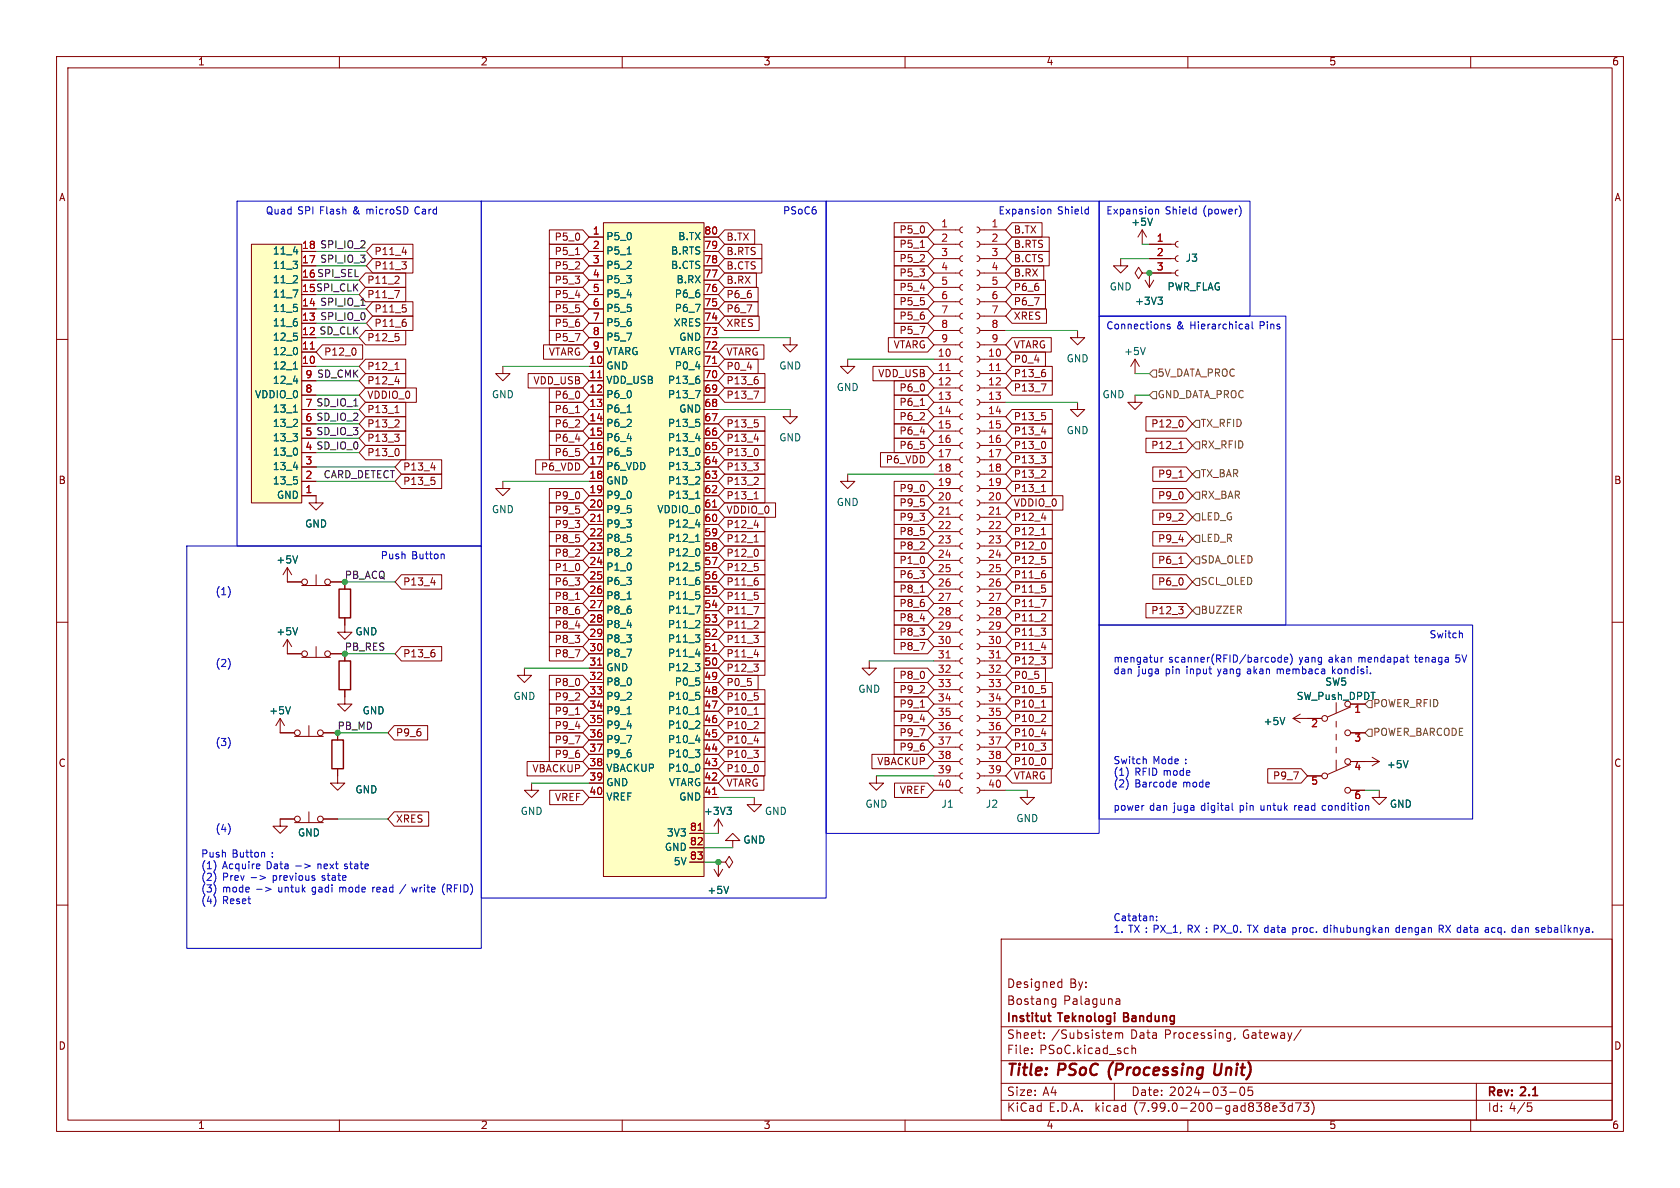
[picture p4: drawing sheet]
<svg xmlns="http://www.w3.org/2000/svg" width="297mm" height="210mm" viewBox="0 0 297 210" stroke-linecap="round" stroke-linejoin="round" font-family="sans-serif">
<defs><g id="words">
<g font-size="2.8" fill="#840000">
<text x="178" y="190.8">Title:</text>
<text x="187.1" y="190.8">PSoC (Processing</text>
<text x="215.9" y="190.8">Unit)</text>
</g>
<g font-size="2.1" fill="#840000">
<text x="178" y="177.9">Bostang</text>
<text x="178" y="174.9">Designed</text>
<text x="188" y="177.9">Palaguna</text>
<text x="189.1" y="174.9">By:</text>
<text x="178" y="183.9">Sheet:</text>
<text x="178" y="181.1">Institut</text>
<text x="185.9" y="183.9">/Subsistem</text>
<text x="187.3" y="181.1">Teknologi</text>
<text x="199.2" y="181.1">Bandung</text>
<text x="199.9" y="183.9">Data</text>
<text x="205.9" y="183.9">Processing,</text>
<text x="219.9" y="183.9">Gateway/</text>
<text x="178" y="186.6">File:</text>
<text x="183.8" y="186.6">PSoC.kicad_sch</text>
<text x="178" y="196.8">KiCad</text>
<text x="178" y="194">Size:</text>
<text x="184.3" y="194">A4</text>
<text x="185.4" y="196.8">E.D.A.</text>
<text x="193.7" y="196.8">kicad</text>
<text x="200" y="194">Date:</text>
<text x="200.6" y="196.8">(7.99.0-200-gad838e3d73)</text>
<text x="206.7" y="194">2024-03-05</text>
<text x="263" y="194.2">Rev:</text>
<text x="263" y="196.8">Id: 4/5</text>
<text x="269" y="194.2">2.1</text>
</g>
<g font-size="1.8" fill="#840000">
<text x="35" y="11.8">1</text>
<text x="85" y="11.8">2</text>
<text x="135" y="11.8">3</text>
<text x="185" y="11.8">4</text>
<text x="235" y="11.8">5</text>
<text x="285" y="11.8">6</text>
<text x="10.4" y="35.8">A</text>
<text x="285.4" y="35.8">A</text>
<text x="158.9" y="41.6">P5_0</text>
<text x="179.2" y="41.6">B.TX</text>
<text x="53.3" y="46.7">17 SPI_IO_3</text>
<text x="53.3" y="44.2">18 SPI_IO_2</text>
<text x="66.2" y="45.4">P11_4</text>
<text x="66.2" y="47.9">P11_3</text>
<text x="97.9" y="45.4">P5_1</text>
<text x="97.9" y="47.9">P5_2</text>
<text x="97.9" y="42.8">P5_0</text>
<text x="128.4" y="42.8">B.TX</text>
<text x="128.4" y="45.4">B.RTS</text>
<text x="128.4" y="47.9">B.CTS</text>
<text x="158.9" y="44.1">P5_1</text>
<text x="158.9" y="46.6">P5_2</text>
<text x="179.2" y="44.1">B.RTS</text>
<text x="179.2" y="46.6">B.CTS</text>
<text x="53.3" y="51.8">15 SPI_CLK</text>
<text x="53.3" y="49.3">16 SPI_SEL</text>
<text x="64.9" y="53">P11_7</text>
<text x="64.9" y="50.4">P11_2</text>
<text x="97.9" y="50.4">P5_3</text>
<text x="97.9" y="53">P5_4</text>
<text x="128.4" y="53">P6_6</text>
<text x="128.4" y="50.4">B.RX</text>
<text x="158.9" y="49.2">P5_3</text>
<text x="158.9" y="51.7">P5_4</text>
<text x="179.2" y="49.2">B.RX</text>
<text x="179.2" y="51.7">P6_6</text>
<text x="53.3" y="59.4">12 SD_CLK</text>
<text x="53.3" y="56.9">13 SPI_IO_0</text>
<text x="53.3" y="54.4">14 SPI_IO_1</text>
<text x="66.2" y="55.5">P11_5</text>
<text x="66.2" y="58.1">P11_6</text>
<text x="97.9" y="58.1">P5_6</text>
<text x="97.9" y="55.5">P5_5</text>
<text x="128.4" y="58.1">XRES</text>
<text x="128.4" y="55.5">P6_7</text>
<text x="158.9" y="59.3">P5_7</text>
<text x="158.9" y="54.3">P5_5</text>
<text x="158.9" y="56.8">P5_6</text>
<text x="179.2" y="54.3">P6_7</text>
<text x="179.2" y="56.8">XRES</text>
<text x="57.3" y="63.1">P12_0</text>
<text x="64.9" y="60.6">P12_5</text>
<text x="64.9" y="65.7">P12_1</text>
<text x="96.9" y="63.1">VTARG</text>
<text x="97.9" y="60.6">P5_7</text>
<text x="128.4" y="63.1">VTARG</text>
<text x="128.4" y="65.7">P0_4</text>
<text x="157.9" y="61.9">VTARG</text>
<text x="179.2" y="61.9">VTARG</text>
<text x="179.2" y="64.4">P0_4</text>
<text x="64.9" y="70.8">VDDIO_0</text>
<text x="64.9" y="68.2">P12_4</text>
<text x="94.2" y="68.2">VDD_USB</text>
<text x="97.9" y="70.8">P6_0</text>
<text x="128.4" y="70.8">P13_7</text>
<text x="128.4" y="68.2">P13_6</text>
<text x="155.1" y="67">VDD_USB</text>
<text x="158.9" y="69.5">P6_0</text>
<text x="179.2" y="67">P13_6</text>
<text x="179.2" y="69.5">P13_7</text>
<text x="64.9" y="73.3">P13_1</text>
<text x="64.9" y="75.8">P13_2</text>
<text x="97.9" y="73.3">P6_1</text>
<text x="97.9" y="75.8">P6_2</text>
<text x="128.4" y="75.8">P13_5</text>
<text x="158.9" y="74.6">P6_2</text>
<text x="158.9" y="77.1">P6_4</text>
<text x="158.9" y="72">P6_1</text>
<text x="179.2" y="74.6">P13_5</text>
<text x="179.2" y="77.1">P13_4</text>
<text x="203.4" y="75.8">P12_0</text>
<text x="64.9" y="80.9">P13_0</text>
<text x="64.9" y="78.4">P13_3</text>
<text x="71.3" y="83.5">P13_4</text>
<text x="95.5" y="83.5">P6_VDD</text>
<text x="97.9" y="80.9">P6_5</text>
<text x="97.9" y="78.4">P6_4</text>
<text x="128.4" y="80.9">P13_0</text>
<text x="128.4" y="78.4">P13_4</text>
<text x="128.4" y="83.5">P13_3</text>
<text x="156.5" y="82.2">P6_VDD</text>
<text x="158.9" y="79.7">P6_5</text>
<text x="179.2" y="82.2">P13_3</text>
<text x="179.2" y="79.7">P13_0</text>
<text x="203.4" y="79.7">P12_1</text>
<text x="10.3" y="85.8">B</text>
<text x="71.3" y="86">P13_5</text>
<text x="97.9" y="88.5">P9_0</text>
<text x="128.4" y="88.5">P13_1</text>
<text x="128.4" y="86">P13_2</text>
<text x="158.9" y="87.3">P9_0</text>
<text x="158.9" y="89.8">P9_5</text>
<text x="179.2" y="87.3">P13_1</text>
<text x="179.2" y="84.7">P13_2</text>
<text x="179.2" y="89.8">VDDIO_0</text>
<text x="204.6" y="88.5">P9_0</text>
<text x="204.6" y="84.7">P9_1</text>
<text x="285.3" y="85.8">B</text>
<text x="97.9" y="93.6">P9_3</text>
<text x="97.9" y="91.1">P9_5</text>
<text x="128.4" y="93.6">P12_4</text>
<text x="128.4" y="91.1">VDDIO_0</text>
<text x="158.9" y="94.9">P8_5</text>
<text x="158.9" y="92.4">P9_3</text>
<text x="179.2" y="92.4">P12_4</text>
<text x="179.2" y="94.9">P12_1</text>
<text x="204.6" y="92.4">P9_2</text>
<text x="97.9" y="98.7">P8_2</text>
<text x="97.9" y="96.2">P8_5</text>
<text x="97.9" y="101.2">P1_0</text>
<text x="128.4" y="96.2">P12_1</text>
<text x="128.4" y="98.7">P12_0</text>
<text x="128.4" y="101.2">P12_5</text>
<text x="158.9" y="100">P1_0</text>
<text x="158.9" y="97.4">P8_2</text>
<text x="179.2" y="100">P12_5</text>
<text x="179.2" y="97.4">P12_0</text>
<text x="204.6" y="100">P6_1</text>
<text x="204.6" y="96.2">P9_4</text>
<text x="71.3" y="103.8">P13_4</text>
<text x="97.9" y="106.3">P8_1</text>
<text x="97.9" y="103.8">P6_3</text>
<text x="128.4" y="103.8">P11_6</text>
<text x="128.4" y="106.3">P11_5</text>
<text x="158.9" y="102.5">P6_3</text>
<text x="158.9" y="105.1">P8_1</text>
<text x="158.9" y="107.6">P8_6</text>
<text x="179.2" y="105.1">P11_5</text>
<text x="179.2" y="102.5">P11_6</text>
<text x="179.2" y="107.6">P11_7</text>
<text x="204.6" y="103.8">P6_0</text>
<text x="97.9" y="113.9">P8_3</text>
<text x="97.9" y="108.9">P8_6</text>
<text x="97.9" y="111.4">P8_4</text>
<text x="128.4" y="111.4">P11_2</text>
<text x="128.4" y="108.9">P11_7</text>
<text x="128.4" y="113.9">P11_3</text>
<text x="158.9" y="112.7">P8_3</text>
<text x="158.9" y="110.1">P8_4</text>
<text x="179.2" y="112.7">P11_3</text>
<text x="179.2" y="110.1">P11_2</text>
<text x="203.4" y="108.9">P12_3</text>
<text x="71.3" y="116.5">P13_6</text>
<text x="97.9" y="116.5">P8_7</text>
<text x="128.4" y="119">P12_3</text>
<text x="128.4" y="116.5">P11_4</text>
<text x="158.9" y="115.2">P8_7</text>
<text x="179.2" y="117.8">P12_3</text>
<text x="179.2" y="115.2">P11_4</text>
<text x="97.9" y="121.6">P8_0</text>
<text x="97.9" y="124.1">P9_2</text>
<text x="128.4" y="121.6">P0_5</text>
<text x="128.4" y="124.1">P10_5</text>
<text x="158.9" y="120.3">P8_0</text>
<text x="158.9" y="125.4">P9_1</text>
<text x="158.9" y="122.8">P9_2</text>
<text x="179.2" y="122.8">P10_5</text>
<text x="179.2" y="125.4">P10_1</text>
<text x="179.2" y="120.3">P0_5</text>
<text x="229.2" y="124">SW_Push_DPDT</text>
<text x="70" y="130.5">P9_6</text>
<text x="97.9" y="131.7">P9_7</text>
<text x="97.9" y="129.2">P9_4</text>
<text x="97.9" y="126.6">P9_1</text>
<text x="128.4" y="126.6">P10_1</text>
<text x="128.4" y="129.2">P10_2</text>
<text x="128.4" y="131.7">P10_4</text>
<text x="158.9" y="127.9">P9_4</text>
<text x="158.9" y="130.5">P9_7</text>
<text x="179.2" y="130.5">P10_4</text>
<text x="179.2" y="127.9">P10_2</text>
<text x="10.3" y="135.8">C</text>
<text x="94" y="136.8">VBACKUP</text>
<text x="97.9" y="134.3">P9_6</text>
<text x="128.4" y="136.8">P10_0</text>
<text x="128.4" y="134.3">P10_3</text>
<text x="155" y="135.5">VBACKUP</text>
<text x="158.9" y="133">P9_6</text>
<text x="179.2" y="135.5">P10_0</text>
<text x="179.2" y="133">P10_3</text>
<text x="285.3" y="135.8">C</text>
<text x="98" y="141.9">VREF</text>
<text x="128.4" y="139.3">VTARG</text>
<text x="158.9" y="140.6">VREF</text>
<text x="179.2" y="138.1">VTARG</text>
<text x="224.9" y="138.1">P9_7</text>
<text x="70" y="145.7">XRES</text>
<text x="10.3" y="185.8">D</text>
<text x="285.3" y="185.8">D</text>
<text x="35" y="199.8">1</text>
<text x="85" y="199.8">2</text>
<text x="135" y="199.8">3</text>
<text x="185" y="199.8">4</text>
<text x="235" y="199.8">5</text>
<text x="285" y="199.8">6</text>
</g>
<g font-size="1.8" fill="#0000c2">
<text x="47" y="38.1">Quad</text>
<text x="52.7" y="38.1">SPI Flash</text>
<text x="62.6" y="38.1">&amp;</text>
<text x="65.1" y="38.1">microSD</text>
<text x="73.8" y="38.1">Card</text>
<text x="138.4" y="38.1">PSoC6</text>
<text x="176.5" y="38.1">Expansion</text>
<text x="187" y="38.1">Shield</text>
<text x="195.6" y="38.1">Expansion</text>
<text x="206" y="38.1">Shield</text>
<text x="212.8" y="38.1">(power)</text>
<text x="195.6" y="58.4">Connections</text>
<text x="208" y="58.4">&amp;</text>
<text x="210.5" y="58.4">Hierarchical</text>
<text x="222.9" y="58.4">Pins</text>
<text x="67.3" y="99.1">Push</text>
<text x="72.8" y="99.1">Button</text>
<text x="38.1" y="105.4">(1)</text>
<text x="252.7" y="113">Switch</text>
<text x="38.1" y="118.1">(2)</text>
<text x="196.8" y="117.3">mengatur</text>
<text x="196.8" y="119.4">dan</text>
<text x="201.2" y="119.4">juga</text>
<text x="206.1" y="119.4">pin</text>
<text x="206.6" y="117.3">scanner(RFID/barcode)</text>
<text x="209.9" y="119.4">input</text>
<text x="215.6" y="119.4">yang</text>
<text x="220.9" y="119.4">akan</text>
<text x="226.3" y="119.4">membaca</text>
<text x="229.8" y="117.3">yang</text>
<text x="235.1" y="117.3">akan</text>
<text x="236.2" y="119.4">kondisi.</text>
<text x="240.4" y="117.3">mendapat</text>
<text x="250.6" y="117.3">tenaga</text>
<text x="257.9" y="117.3">5V</text>
<text x="38.1" y="132.1">(3)</text>
<text x="196.8" y="135.3">Switch</text>
<text x="196.8" y="137.3">(1)</text>
<text x="200.6" y="137.3">RFID mode</text>
<text x="203.8" y="135.3">Mode</text>
<text x="209.6" y="135.3">:</text>
<text x="196.8" y="139.4">(2)</text>
<text x="196.8" y="143.5">power</text>
<text x="200.6" y="139.4">Barcode</text>
<text x="203.2" y="143.5">dan</text>
<text x="207.6" y="143.5">juga</text>
<text x="209.2" y="139.4">mode</text>
<text x="212.5" y="143.5">digital</text>
<text x="219.5" y="143.5">pin</text>
<text x="223.2" y="143.5">untuk</text>
<text x="229.3" y="143.5">read</text>
<text x="234.4" y="143.5">condition</text>
<text x="38.1" y="147.3">(4)</text>
<text x="35.6" y="151.8">Push</text>
<text x="35.6" y="153.8">(1)</text>
<text x="35.6" y="155.9">(2)</text>
<text x="39.4" y="153.8">Acquire</text>
<text x="39.4" y="155.9">Prev</text>
<text x="41" y="151.8">Button</text>
<text x="47.2" y="153.8">Data</text>
<text x="48.1" y="151.8">:</text>
<text x="48.4" y="155.9">previous</text>
<text x="52.4" y="153.8">-&gt;</text>
<text x="56.4" y="153.8">next</text>
<text x="57.2" y="155.9">state</text>
<text x="61.3" y="153.8">state</text>
<text x="35.6" y="158">(3)</text>
<text x="35.6" y="160">(4)</text>
<text x="39.4" y="158">mode</text>
<text x="39.4" y="160">Reset</text>
<text x="49.4" y="158">untuk</text>
<text x="55.4" y="158">gadi</text>
<text x="60.4" y="158">mode</text>
<text x="66.4" y="158">read</text>
<text x="73.6" y="158">write</text>
<text x="79.1" y="158">(RFID)</text>
<text x="196.8" y="163">Catatan:</text>
<text x="196.8" y="165.1">1. TX : PX_1,</text>
<text x="210.3" y="165.1">RX : PX_0.</text>
<text x="221.3" y="165.1">TX data</text>
<text x="229.4" y="165.1">proc.</text>
<text x="235.1" y="165.1">dihubungkan</text>
<text x="247.9" y="165.1">dengan</text>
<text x="255.7" y="165.1">RX data</text>
<text x="264.1" y="165.1">acq.</text>
<text x="269" y="165.1">dan</text>
<text x="273.3" y="165.1">sebaliknya.</text>
</g>
<g font-size="1.8" fill="#a90000">
<text x="104.7" y="41.7">1</text>
<text x="124.5" y="41.7">80</text>
<text x="166.3" y="40.4">1</text>
<text x="175.2" y="40.4">1</text>
<text x="53.3" y="46.7">17</text>
<text x="53.3" y="44.2">18</text>
<text x="104.7" y="44.2">2</text>
<text x="104.7" y="46.7">3</text>
<text x="124.5" y="46.7">78</text>
<text x="124.5" y="44.2">79</text>
<text x="166.3" y="42.9">2</text>
<text x="166.3" y="45.5">3</text>
<text x="175.2" y="42.9">2</text>
<text x="175.2" y="45.5">3</text>
<text x="204.4" y="42.9">1</text>
<text x="204.4" y="45.5">2</text>
<text x="53.3" y="51.8">15</text>
<text x="53.3" y="49.3">16</text>
<text x="104.7" y="49.3">4</text>
<text x="104.7" y="51.8">5</text>
<text x="124.5" y="51.8">76</text>
<text x="124.5" y="49.3">77</text>
<text x="166.3" y="48">4</text>
<text x="166.3" y="50.5">5</text>
<text x="166.3" y="53.1">6</text>
<text x="175.2" y="48">4</text>
<text x="175.2" y="50.5">5</text>
<text x="175.2" y="53.1">6</text>
<text x="204.4" y="48">3</text>
<text x="53.3" y="59.4">12</text>
<text x="53.3" y="56.9">13</text>
<text x="53.3" y="54.4">14</text>
<text x="104.7" y="54.4">6</text>
<text x="104.7" y="56.9">7</text>
<text x="104.7" y="59.4">8</text>
<text x="124.5" y="59.4">73</text>
<text x="124.5" y="56.9">74</text>
<text x="124.5" y="54.4">75</text>
<text x="166.3" y="55.6">7</text>
<text x="166.3" y="58.2">8</text>
<text x="175.2" y="55.6">7</text>
<text x="175.2" y="58.2">8</text>
<text x="53.3" y="64.5">10</text>
<text x="53.3" y="62">11</text>
<text x="104.1" y="64.5">10</text>
<text x="104.7" y="62">9</text>
<text x="124.5" y="64.5">71</text>
<text x="124.5" y="62">72</text>
<text x="165.7" y="63.2">10</text>
<text x="165.7" y="65.8">11</text>
<text x="166.3" y="60.7">9</text>
<text x="174.6" y="63.2">10</text>
<text x="174.6" y="65.8">11</text>
<text x="175.2" y="60.7">9</text>
<text x="53.9" y="69.6">8</text>
<text x="53.9" y="67.1">9</text>
<text x="104.1" y="67.1">11</text>
<text x="104.1" y="69.6">12</text>
<text x="124.5" y="69.6">69</text>
<text x="124.5" y="67.1">70</text>
<text x="165.7" y="68.3">12</text>
<text x="165.7" y="70.9">13</text>
<text x="174.6" y="68.3">12</text>
<text x="174.6" y="70.9">13</text>
<text x="53.9" y="77.2">5</text>
<text x="53.9" y="74.7">6</text>
<text x="53.9" y="72.1">7</text>
<text x="104.1" y="72.1">13</text>
<text x="104.1" y="74.7">14</text>
<text x="104.1" y="77.2">15</text>
<text x="124.5" y="77.2">66</text>
<text x="124.5" y="74.7">67</text>
<text x="124.5" y="72.1">68</text>
<text x="165.7" y="73.4">14</text>
<text x="165.7" y="75.9">15</text>
<text x="174.6" y="73.4">14</text>
<text x="174.6" y="75.9">15</text>
<text x="53.9" y="82.3">3</text>
<text x="53.9" y="79.8">4</text>
<text x="104.1" y="79.8">16</text>
<text x="104.1" y="82.3">17</text>
<text x="124.5" y="82.3">64</text>
<text x="124.5" y="79.8">65</text>
<text x="165.7" y="78.5">16</text>
<text x="165.7" y="81">17</text>
<text x="165.7" y="83.6">18</text>
<text x="174.6" y="78.5">16</text>
<text x="174.6" y="81">17</text>
<text x="174.6" y="83.6">18</text>
<text x="53.9" y="87.4">1</text>
<text x="53.9" y="84.8">2</text>
<text x="104.1" y="84.8">18</text>
<text x="104.1" y="87.4">19</text>
<text x="104.1" y="89.9">20</text>
<text x="124.5" y="89.9">61</text>
<text x="124.5" y="87.4">62</text>
<text x="124.5" y="84.8">63</text>
<text x="165.7" y="86.1">19</text>
<text x="165.7" y="88.6">20</text>
<text x="174.6" y="86.1">19</text>
<text x="174.6" y="88.6">20</text>
<text x="104.1" y="92.5">21</text>
<text x="104.1" y="95">22</text>
<text x="124.5" y="95">59</text>
<text x="124.5" y="92.5">60</text>
<text x="165.7" y="91.2">21</text>
<text x="165.7" y="93.7">22</text>
<text x="174.6" y="91.2">21</text>
<text x="174.6" y="93.7">22</text>
<text x="104.1" y="97.5">23</text>
<text x="104.1" y="100.1">24</text>
<text x="124.5" y="100.1">57</text>
<text x="124.5" y="97.5">58</text>
<text x="165.7" y="96.3">23</text>
<text x="165.7" y="98.8">24</text>
<text x="165.7" y="101.3">25</text>
<text x="174.6" y="96.3">23</text>
<text x="174.6" y="98.8">24</text>
<text x="174.6" y="101.3">25</text>
<text x="104.1" y="102.6">25</text>
<text x="104.1" y="105.2">26</text>
<text x="104.1" y="107.7">27</text>
<text x="124.5" y="107.7">54</text>
<text x="124.5" y="105.2">55</text>
<text x="124.5" y="102.6">56</text>
<text x="165.7" y="103.9">26</text>
<text x="165.7" y="106.4">27</text>
<text x="174.6" y="103.9">26</text>
<text x="174.6" y="106.4">27</text>
<text x="104.1" y="110.2">28</text>
<text x="104.1" y="112.8">29</text>
<text x="124.5" y="112.8">52</text>
<text x="124.5" y="110.2">53</text>
<text x="165.7" y="109">28</text>
<text x="165.7" y="111.5">29</text>
<text x="174.6" y="109">28</text>
<text x="174.6" y="111.5">29</text>
<text x="104.1" y="115.3">30</text>
<text x="104.1" y="117.9">31</text>
<text x="124.5" y="117.9">50</text>
<text x="124.5" y="115.3">51</text>
<text x="165.7" y="114">30</text>
<text x="165.7" y="116.6">31</text>
<text x="165.7" y="119.1">32</text>
<text x="174.6" y="114">30</text>
<text x="174.6" y="116.6">31</text>
<text x="174.6" y="119.1">32</text>
<text x="104.1" y="120.4">32</text>
<text x="104.1" y="122.9">33</text>
<text x="104.1" y="125.5">34</text>
<text x="124.5" y="125.5">47</text>
<text x="124.5" y="122.9">48</text>
<text x="124.5" y="120.4">49</text>
<text x="165.7" y="121.7">33</text>
<text x="165.7" y="124.2">34</text>
<text x="174.6" y="121.7">33</text>
<text x="174.6" y="124.2">34</text>
<text x="104.1" y="128">35</text>
<text x="104.1" y="130.6">36</text>
<text x="124.5" y="130.6">45</text>
<text x="124.5" y="128">46</text>
<text x="165.7" y="126.7">35</text>
<text x="165.7" y="129.3">36</text>
<text x="165.7" y="131.8">37</text>
<text x="174.6" y="126.7">35</text>
<text x="174.6" y="129.3">36</text>
<text x="174.6" y="131.8">37</text>
<text x="231.7" y="128.9">2</text>
<text x="239.4" y="126.4">1</text>
<text x="239.4" y="131.4">3</text>
<text x="104.1" y="133.1">37</text>
<text x="104.1" y="135.6">38</text>
<text x="124.5" y="135.6">43</text>
<text x="124.5" y="133.1">44</text>
<text x="165.7" y="134.4">38</text>
<text x="165.7" y="136.9">39</text>
<text x="174.6" y="134.4">38</text>
<text x="174.6" y="136.9">39</text>
<text x="239.4" y="136.5">4</text>
<text x="104.1" y="138.2">39</text>
<text x="104.1" y="140.7">40</text>
<text x="124.5" y="140.7">41</text>
<text x="124.5" y="138.2">42</text>
<text x="165.7" y="139.4">40</text>
<text x="174.6" y="139.4">40</text>
<text x="231.7" y="139.1">5</text>
<text x="239.4" y="141.6">6</text>
<text x="121.9" y="147.1">81</text>
<text x="121.9" y="149.6">82</text>
<text x="121.9" y="152.1">83</text>
</g>
<g font-size="1.8" fill="#006464">
<text x="199.9" y="40.2">+5V</text>
<text x="48.1" y="47.8">11_3</text>
<text x="48.1" y="45.3">11_4</text>
<text x="107.2" y="42.7">P5_0</text>
<text x="107.2" y="45.3">P5_1</text>
<text x="107.2" y="47.8">P5_2</text>
<text x="118.5" y="47.8">B.CTS</text>
<text x="118.5" y="45.3">B.RTS</text>
<text x="119.8" y="42.7">B.TX</text>
<text x="209.6" y="46.5">J3</text>
<text x="48.1" y="52.9">11_7</text>
<text x="48.1" y="50.4">11_2</text>
<text x="107.2" y="50.4">P5_3</text>
<text x="107.2" y="52.9">P5_4</text>
<text x="119.2" y="52.9">P6_6</text>
<text x="119.5" y="50.4">B.RX</text>
<text x="196.1" y="51.6">GND</text>
<text x="206.3" y="51.6">PWR_FLAG</text>
<text x="48.1" y="58">11_6</text>
<text x="48.1" y="55.4">11_5</text>
<text x="107.2" y="55.4">P5_5</text>
<text x="107.2" y="58">P5_6</text>
<text x="119" y="58">XRES</text>
<text x="119.2" y="55.4">P6_7</text>
<text x="200.6" y="54.2">+3V3</text>
<text x="48.1" y="65.6">12_1</text>
<text x="48.1" y="63.1">12_0</text>
<text x="48.1" y="60.5">12_5</text>
<text x="107.2" y="65.6">GND</text>
<text x="107.2" y="60.5">P5_7</text>
<text x="107.2" y="63.1">VTARG</text>
<text x="118.1" y="63.1">VTARG</text>
<text x="119.2" y="65.6">P0_4</text>
<text x="120" y="60.5">GND</text>
<text x="137.7" y="65.6">GND</text>
<text x="188.5" y="64.3">GND</text>
<text x="198.7" y="63.1">+5V</text>
<text x="45" y="70.7">VDDIO_0</text>
<text x="48.1" y="68.1">12_4</text>
<text x="86.9" y="70.7">GND</text>
<text x="107.2" y="68.1">VDD_USB</text>
<text x="107.2" y="70.7">P6_0</text>
<text x="118" y="70.7">P13_7</text>
<text x="118" y="68.1">P13_6</text>
<text x="147.9" y="69.4">GND</text>
<text x="194.9" y="70.7">GND</text>
<text x="48.1" y="75.8">13_2</text>
<text x="48.1" y="73.2">13_1</text>
<text x="107.2" y="73.2">P6_1</text>
<text x="107.2" y="75.8">P6_2</text>
<text x="118" y="75.8">P13_5</text>
<text x="120" y="73.2">GND</text>
<text x="188.5" y="77">GND</text>
<text x="48.1" y="83.4">13_4</text>
<text x="48.1" y="80.8">13_0</text>
<text x="48.1" y="78.3">13_3</text>
<text x="107.2" y="78.3">P6_4</text>
<text x="107.2" y="80.8">P6_5</text>
<text x="107.2" y="83.4">P6_VDD</text>
<text x="118" y="83.4">P13_3</text>
<text x="118" y="80.8">P13_0</text>
<text x="118" y="78.3">P13_4</text>
<text x="137.7" y="78.3">GND</text>
<text x="48.1" y="85.9">13_5</text>
<text x="48.8" y="88.5">GND</text>
<text x="107.2" y="85.9">GND</text>
<text x="107.2" y="88.5">P9_0</text>
<text x="118" y="88.5">P13_1</text>
<text x="118" y="85.9">P13_2</text>
<text x="147.9" y="89.7">GND</text>
<text x="53.9" y="93.5">GND</text>
<text x="86.9" y="91">GND</text>
<text x="107.2" y="91">P9_5</text>
<text x="107.2" y="93.5">P9_3</text>
<text x="116.1" y="91">VDDIO_0</text>
<text x="118" y="93.5">P12_4</text>
<text x="48.8" y="99.9">+5V</text>
<text x="107.2" y="96.1">P8_5</text>
<text x="107.2" y="98.6">P8_2</text>
<text x="107.2" y="101.2">P1_0</text>
<text x="118" y="101.2">P12_5</text>
<text x="118" y="98.6">P12_0</text>
<text x="118" y="96.1">P12_1</text>
<text x="107.2" y="103.7">P6_3</text>
<text x="107.2" y="106.2">P8_1</text>
<text x="118" y="106.2">P11_5</text>
<text x="118" y="103.7">P11_6</text>
<text x="48.8" y="112.6">+5V</text>
<text x="62.8" y="112.6">GND</text>
<text x="107.2" y="108.8">P8_6</text>
<text x="107.2" y="111.3">P8_4</text>
<text x="107.2" y="113.9">P8_3</text>
<text x="118" y="113.9">P11_3</text>
<text x="118" y="111.3">P11_2</text>
<text x="118" y="108.8">P11_7</text>
<text x="107.2" y="116.4">P8_7</text>
<text x="107.2" y="118.9">GND</text>
<text x="118" y="118.9">P12_3</text>
<text x="118" y="116.4">P11_4</text>
<text x="90.7" y="124">GND</text>
<text x="107.2" y="121.5">P8_0</text>
<text x="107.2" y="124">P9_2</text>
<text x="118" y="124">P10_5</text>
<text x="119.2" y="121.5">P0_5</text>
<text x="151.7" y="122.7">GND</text>
<text x="234.2" y="121.5">SW5</text>
<text x="47.5" y="126.6">+5V</text>
<text x="64" y="126.6">GND</text>
<text x="107.2" y="126.6">P9_1</text>
<text x="107.2" y="129.1">P9_4</text>
<text x="107.2" y="131.6">P9_7</text>
<text x="118" y="131.6">P10_4</text>
<text x="118" y="129.1">P10_2</text>
<text x="118" y="126.6">P10_1</text>
<text x="223.3" y="128.5">+5V</text>
<text x="107.2" y="134.2">P9_6</text>
<text x="107.2" y="136.7">VBACKUP</text>
<text x="118" y="136.7">P10_0</text>
<text x="118" y="134.2">P10_3</text>
<text x="245.1" y="136.1">+5V</text>
<text x="62.8" y="140.5">GND</text>
<text x="107.2" y="139.3">GND</text>
<text x="107.2" y="141.8">VREF</text>
<text x="118.1" y="139.3">VTARG</text>
<text x="120" y="141.8">GND</text>
<text x="152.9" y="143.1">GND</text>
<text x="166.4" y="143.1">J1</text>
<text x="174.2" y="143.1">J2</text>
<text x="245.7" y="143.1">GND</text>
<text x="52.6" y="148.1">GND</text>
<text x="92" y="144.3">GND</text>
<text x="117.8" y="148.1">3V3</text>
<text x="124.4" y="144.3">+3V3</text>
<text x="131.4" y="149.4">GND</text>
<text x="135.2" y="144.3">GND</text>
<text x="179.6" y="145.6">GND</text>
<text x="117.4" y="150.7">GND</text>
<text x="119" y="153.2">5V</text>
<text x="125" y="158.3">+5V</text>
</g>
<g font-size="1.8" fill="#0f0f0f">
<text x="53.9" y="67.1">9 SD_CMK</text>
<text x="53.9" y="77.2">5 SD_IO_3</text>
<text x="53.9" y="74.7">6 SD_IO_2</text>
<text x="53.9" y="72.1">7 SD_IO_1</text>
<text x="53.9" y="79.8">4 SD_IO_0</text>
<text x="57.1" y="84.7">CARD_DETECT</text>
</g>
<g font-size="1.8" fill="#725600">
<text x="204.7" y="70.7">GND_DATA_PROC</text>
<text x="204.7" y="66.9">5V_DATA_PROC</text>
<text x="212.3" y="75.8">TX_RFID</text>
<text x="212.3" y="79.6">RX_RFID</text>
<text x="212.3" y="84.6">TX_BAR</text>
<text x="212.3" y="88.5">RX_BAR</text>
<text x="212.3" y="92.3">LED_G</text>
<text x="212.3" y="96.1">LED_R</text>
<text x="212.3" y="99.9">SDA_OLED</text>
<text x="212.3" y="103.7">SCL_OLED</text>
<text x="212.3" y="108.8">BUZZER</text>
<text x="242.8" y="125.3">POWER_RFID</text>
<text x="242.8" y="130.4">POWER_BARCODE</text>
</g>
<g font-size="1.8" fill="#009600">
<text x="61" y="102.5">PB_ACQ</text>
<text x="61" y="115.2">PB_RES</text>
<text x="59.7" y="129.2">PB_MD</text>
</g>
</g></defs>
<g fill="none" stroke="#840000" stroke-width=".18">
<path d="M10 10h277v190h-277zM12 12h273v186h-273zM60 10v2M110 10v2M160 10v2M210 10v2M260 10v2M106.7 39.4h17.8v115.5h-17.8zM158.1 39.4h5.9l1.1 1.2-1.1 1.3h-5.9zM178.9 39.4h5.3v2.5h-5.3l-1.1-1.3zM10 60h2M44.4 43.2h8.9v45.7h-8.9z"/>
<path d="M64.6 50.8h7.1v2.5h-7.1l-1.1-1.2zM64.6 48.3h7.1v2.5h-7.1l-1.1-1.3zM64.6 58.4h7.1v2.6h-7.1l-1.1-1.3zM65.9 53.3h7.1v2.6h-7.1l-1.1-1.3zM65.9 43.2h7.1v2.5h-7.1l-1.1-1.2zM65.9 45.7h7.1v2.6h-7.1l-1.1-1.3zM65.9 55.9h7.1v2.5h-7.1l-1.1-1.2zM69.8 51.4h.8l-.5 1.2M71.1 44.6h.8M97.1 55.9h5.9l1.1 1.3-1.1 1.2h-5.9zM97.1 58.4h5.9l1.1 1.3-1.1 1.3h-5.9zM97.1 48.3h5.9l1.1 1.2-1.1 1.3h-5.9z"/>
<path d="M97.1 53.3h5.9l1.1 1.3-1.1 1.3h-5.9zM97.1 43.2h5.9l1.1 1.3-1.1 1.2h-5.9zM97.1 45.7h5.9l1.1 1.3-1.1 1.3h-5.9zM97.1 40.6h5.9l1.1 1.3-1.1 1.3h-5.9zM97.1 50.8h5.9l1.1 1.3-1.1 1.2h-5.9zM101.7 45h.8M104.1 41.9h2.6M104.1 44.5h2.6M104.1 47h2.6M104.1 49.5h2.6M104.1 52.1h2.6M104.1 54.6h2.6"/>
<path d="M104.1 57.2h2.6M104.1 59.7h2.6M124.5 41.9h2.5M124.5 44.5h2.5M124.5 47h2.5M124.5 49.5h2.5M124.5 52.1h2.5M124.5 54.6h2.5M124.5 57.2h2.5M124.5 59.7h2.5M128.1 55.9h6.1v2.5h-6.1l-1.1-1.2zM128.1 40.6h5.3v2.6h-5.3l-1.1-1.3z"/>
<path d="M128.1 43.2h6.6v2.5h-6.6l-1.1-1.2zM128.1 50.8h5.9v2.5h-5.9l-1.1-1.2zM128.1 48.3h5.6v2.5h-5.6l-1.1-1.3zM128.1 45.7h6.6v2.6h-6.6l-1.1-1.3zM128.1 53.3h5.9v2.6h-5.9l-1.1-1.3zM139.7 59.7v1.3h1.3l-1.3 1.2-1.3-1.2h1.3M157 59.7h7l1.1 1.3-1.1 1.2h-7zM158.1 41.9h5.9l1.1 1.3-1.1 1.3h-5.9zM158.1 47h5.9l1.1 1.3-1.1 1.2h-5.9zM158.1 44.4h5.9l1.1 1.3-1.1 1.3h-5.9zM158.1 57.1h5.9l1.1 1.3-1.1 1.3h-5.9zM158.1 52.1h5.9l1.1 1.2-1.1 1.3h-5.9z"/>
<path d="M158.1 54.6h5.9l1.1 1.3-1.1 1.3h-5.9zM158.1 49.5h5.9l1.1 1.3-1.1 1.3h-5.9zM162.7 43.7h.7M165.1 58.4h4.6M165.1 55.9h4.6M165.1 53.3h4.6M165.1 50.8h4.6M165.1 48.3h4.6M165.1 45.7h4.6M165.1 43.2h4.6M165.1 40.6h4.6M170.2 57.9l-.4 .1-.1 .4 .1 .4 .4 .1"/>
<path d="M170.2 55.4l-.4 .1-.1 .4 .1 .3 .4 .2M170.2 52.8l-.4 .2-.1 .3 .1 .4 .4 .1M170.2 50.3l-.4 .1-.1 .4 .1 .4 .4 .1M170.2 47.8l-.4 .1-.1 .3 .1 .4 .4 .2M170.2 45.2l-.4 .1-.1 .4 .1 .4 .4 .1M170.2 42.7l-.4 .1-.1 .4 .1 .3 .4 .2M170.2 40.1l-.4 .2-.1 .3 .1 .4 .4 .1M172.7 57.9l.4 .2 .1 .3-.1 .4-.4 .1M172.7 55.4l.4 .1 .1 .4-.1 .4-.4 .1M172.7 52.8l.4 .2 .1 .4-.1 .3-.4 .1M172.7 50.3l.4 .1 .1 .4-.1 .4-.4 .1M172.7 47.8l.4 .1 .1 .4-.1 .3-.4 .2"/>
<path d="M172.7 45.2l.4 .2 .1 .3-.1 .4-.4 .1M172.7 42.7l.4 .1 .1 .4-.1 .4-.4 .1M172.7 40.1l.4 .2 .1 .4-.1 .3-.4 .1M173.2 58.4h4.6M173.2 55.9h4.6M173.2 53.3h4.6M173.2 50.8h4.6M173.2 48.3h4.6M173.2 45.7h4.6M173.2 43.2h4.6M173.2 40.6h4.6M178.9 47h5.6v2.5h-5.6l-1.1-1.2z"/>
<path d="M178.9 41.9h6.6v2.6h-6.6l-1.1-1.3zM178.9 52.1h5.9v2.5h-5.9l-1.1-1.3zM178.9 49.5h5.9v2.6h-5.9l-1.1-1.3zM178.9 44.4h6.6v2.6h-6.6l-1.1-1.3zM178.9 54.6h6.1v2.6h-6.1l-1.1-1.3zM178.9 59.7h7v2.5h-7l-1.1-1.2zM190.5 58.4v1.3h1.3l-1.3 1.3-1.3-1.3h1.3M198.1 45.7v1.3h1.3l-1.3 1.3-1.3-1.3h1.3M201.9 48.3l-.6-1.1-.6 1.1 .6 1 .6-1h1.3M201.9 40.6l-.7 1.3M201.9 40.6v2.6M201.9 40.6l.8 1.3"/>
<path d="M202.4 49.5l.8 1.3M203.2 48.3h.1M203.2 48.3h4.6M203.2 45.7h4.6M203.2 43.2h4.6M203.2 48.3v2.5M204 49.5l-.8 1.3M208.3 47.8l-.4 .1-.1 .3 .1 .4 .4 .2M208.3 45.2l-.4 .1-.1 .4 .1 .4 .4 .1M208.3 42.7l-.4 .1-.1 .4 .1 .3 .4 .2M285 60h2M53.3 64.8h2.6"/>
<path d="M53.3 67.3h2.6M53.3 69.9h2.6M53.3 72.4h2.6M53.3 74.9h2.6M53.3 77.5h2.6M53.3 62.2h2.6M57 61h7.1v2.5h-7.1l-1.1-1.3zM64.6 68.6h9v2.5h-9l-1.1-1.2zM64.6 63.5h7.1v2.5h-7.1l-1.1-1.2zM64.6 66h7.1v2.6h-7.1l-1.1-1.3zM64.6 71.1h7.1v2.6h-7.1l-1.1-1.3zM64.6 73.7h7.1v2.5h-7.1l-1.1-1.3z"/>
<path d="M64.6 78.7h7.1v2.6h-7.1l-1.1-1.3zM64.6 76.2h7.1v2.5h-7.1l-1.1-1.2zM69.8 65.3h.8M69.8 67.4h.8M69.8 72.9h.8M88.9 64.8v1.2h1.3l-1.3 1.3-1.3-1.3h1.3M93.4 66h9.6l1.1 1.3-1.1 1.3h-9.6zM96.1 61h6.9l1.1 1.2-1.1 1.3h-6.9zM97.1 71.1h5.9l1.1 1.3-1.1 1.3h-5.9zM97.1 78.7h5.9l1.1 1.3-1.1 1.3h-5.9zM97.1 73.7h5.9l1.1 1.2-1.1 1.3h-5.9zM97.1 76.2h5.9l1.1 1.3-1.1 1.2h-5.9z"/>
<path d="M97.1 68.6h5.9l1.1 1.3-1.1 1.2h-5.9zM101.7 72.9h.8M104.1 64.8h2.6M104.1 67.3h2.6M104.1 69.9h2.6M104.1 72.4h2.6M104.1 74.9h2.6M104.1 77.5h2.6M104.1 62.2h2.6M124.5 64.8h2.5M124.5 67.3h2.5M124.5 69.9h2.5"/>
<path d="M124.5 72.4h2.5M124.5 74.9h2.5M124.5 77.5h2.5M124.5 62.2h2.5M128.1 78.7h7.1v2.6h-7.1l-1.1-1.3zM128.1 76.2h7.1v2.5h-7.1l-1.1-1.2zM128.1 73.7h7.1v2.5h-7.1l-1.1-1.3zM128.1 68.6h7.1v2.5h-7.1l-1.1-1.2zM128.1 61h7v2.5h-7l-1.1-1.3zM128.1 66h7.1v2.6h-7.1l-1.1-1.3zM128.1 63.5h5.9v2.5h-5.9l-1.1-1.2zM133.3 69.1h.8l-.5 1.3"/>
<path d="M133.3 77.6h.8M139.7 72.4v1.3h1.3l-1.3 1.2-1.3-1.2h1.3M149.9 63.5v1.3h1.2l-1.2 1.2-1.3-1.2h1.3M154.3 64.8h9.7l1.1 1.2-1.1 1.3h-9.7zM158.1 72.4h5.9l1.1 1.3-1.1 1.2h-5.9zM158.1 67.3h5.9l1.1 1.3-1.1 1.3h-5.9zM158.1 77.5h5.9l1.1 1.2-1.1 1.3h-5.9zM158.1 74.9h5.9l1.1 1.3-1.1 1.3h-5.9zM158.1 69.8h5.9l1.1 1.3-1.1 1.3h-5.9zM162.7 71.7h.7M165.1 78.7h4.6M165.1 76.2h4.6"/>
<path d="M165.1 73.7h4.6M165.1 71.1h4.6M165.1 68.6h4.6M165.1 66h4.6M165.1 63.5h4.6M165.1 61h4.6M170.2 78.2l-.4 .2-.1 .3 .1 .4 .4 .1M170.2 75.7l-.4 .1-.1 .4 .1 .4 .4 .1M170.2 73.2l-.4 .1-.1 .3 .1 .4 .4 .2M170.2 70.6l-.4 .1-.1 .4 .1 .4 .4 .1M170.2 68.1l-.4 .1-.1 .4 .1 .3 .4 .2M170.2 65.5l-.4 .2-.1 .3 .1 .4 .4 .1"/>
<path d="M170.2 63l-.4 .1-.1 .4 .1 .4 .4 .1M170.2 60.5l-.4 .1-.1 .3 .1 .4 .4 .2M172.7 78.2l.4 .2 .1 .4-.1 .3-.4 .1M172.7 75.7l.4 .1 .1 .4-.1 .4-.4 .1M172.7 73.2l.4 .1 .1 .4-.1 .3-.4 .2M172.7 70.6l.4 .2 .1 .3-.1 .4-.4 .1M172.7 68.1l.4 .1 .1 .4-.1 .4-.4 .1M172.7 65.5l.4 .2 .1 .4-.1 .3-.4 .1M172.7 63l.4 .1 .1 .4-.1 .4-.4 .1M172.7 60.5l.4 .1 .1 .4-.1 .3-.4 .2M173.2 78.7h4.6M173.2 76.2h4.6"/>
<path d="M173.2 73.7h4.6M173.2 71.1h4.6M173.2 68.6h4.6M173.2 66h4.6M173.2 63.5h4.6M173.2 61h4.6M178.9 64.8h7.1v2.5h-7.1l-1.1-1.3zM178.9 77.5h7.1v2.5h-7.1l-1.1-1.3zM178.9 72.4h7.1v2.5h-7.1l-1.1-1.2zM178.9 67.3h7.1v2.6h-7.1l-1.1-1.3zM178.9 74.9h7.1v2.6h-7.1l-1.1-1.3zM178.9 62.2h5.9v2.6h-5.9l-1.1-1.3z"/>
<path d="M184.1 67.9h.8l-.5 1.2M184.1 76.3h.8M190.5 71.1v1.3h1.3l-1.3 1.3-1.3-1.3h1.3M200.7 69.9v1.2h1.2l-1.2 1.3-1.3-1.3h1.3M200.7 63.5l-.8 1.3M200.7 63.5v2.5M200.7 63.5l.7 1.3M202.6 73.7h7.1l1.1 1.2-1.1 1.3h-7.1zM202.6 77.5h7.1l1.1 1.2-1.1 1.3h-7.1zM208.4 79.3h.7M208.7 78.2l.1-.2v1.3M209 74.3l.1 .4-.1 .7"/>
<path d="M53.3 87.6h2.6v1.3h1.2l-1.2 1.3-1.3-1.3h1.3M53.3 80h2.6M53.3 82.6h2.6M53.3 85.1h2.6M71 81.3h7.1v2.5h-7.1l-1.2-1.2zM71 83.8h7.1v2.6h-7.1l-1.2-1.3zM76.2 82.7h.8M88.9 85.1v1.3h1.3l-1.3 1.2-1.3-1.2h1.3M94.7 81.3h8.3l1.1 1.3-1.1 1.2h-8.3zM97.1 91.4h5.9l1.1 1.3-1.1 1.3h-5.9zM97.1 96.5h5.9l1.1 1.3-1.1 1.3h-5.9zM97.1 94h5.9l1.1 1.3-1.1 1.2h-5.9z"/>
<path d="M97.1 88.9h5.9l1.1 1.3-1.1 1.2h-5.9zM97.1 86.4h5.9l1.1 1.2-1.1 1.3h-5.9zM97.1 99.1h5.9l1.1 1.2-1.1 1.3h-5.9zM104.1 80h2.6M104.1 82.6h2.6M104.1 85.1h2.6M104.1 87.6h2.6M104.1 90.2h2.6M104.1 92.7h2.6M104.1 95.3h2.6M104.1 97.8h2.6M124.5 80h2.5"/>
<path d="M124.5 82.6h2.5M124.5 85.1h2.5M124.5 87.6h2.5M124.5 90.2h2.5M124.5 92.7h2.5M124.5 95.3h2.5M124.5 97.8h2.5M128.1 81.3h7.1v2.5h-7.1l-1.1-1.2zM128.1 86.4h7.1v2.5h-7.1l-1.1-1.3zM128.1 83.8h7.1v2.6h-7.1l-1.1-1.3zM128.1 94h7.1v2.5h-7.1l-1.1-1.2zM128.1 91.4h7.1v2.6h-7.1l-1.1-1.3z"/>
<path d="M128.1 96.5h7.1v2.6h-7.1l-1.1-1.3zM128.1 99.1h7.1v2.5h-7.1l-1.1-1.3zM128.1 88.9h9v2.5h-9l-1.1-1.2zM133.3 88.2h.8M133.3 95.8h.8M133.3 92.8h.8M149.9 83.8v1.3h1.2l-1.2 1.3-1.3-1.3h1.3M155.7 80h8.3l1.1 1.3-1.1 1.3h-8.3zM158.1 92.7h5.9l1.1 1.3-1.1 1.3h-5.9zM158.1 90.2h5.9l1.1 1.2-1.1 1.3h-5.9zM158.1 97.8h5.9l1.1 1.3-1.1 1.2h-5.9zM158.1 95.2h5.9l1.1 1.3-1.1 1.3h-5.9z"/>
<path d="M158.1 85.1h5.9l1.1 1.3-1.1 1.2h-5.9zM158.1 87.6h5.9l1.1 1.3-1.1 1.3h-5.9zM165.1 99.1h4.6M165.1 96.5h4.6M165.1 94h4.6M165.1 91.4h4.6M165.1 88.9h4.6M165.1 86.4h4.6M165.1 83.8h4.6M165.1 81.3h4.6M170.2 98.6l-.4 .1-.1 .3 .1 .4 .4 .2M170.2 96l-.4 .1-.1 .4 .1 .4 .4 .1"/>
<path d="M170.2 93.5l-.4 .1-.1 .4 .1 .3 .4 .2M170.2 90.9l-.4 .2-.1 .3 .1 .4 .4 .1M170.2 88.4l-.4 .1-.1 .4 .1 .4 .4 .1M170.2 85.9l-.4 .1-.1 .3 .1 .4 .4 .2M170.2 83.3l-.4 .1-.1 .4 .1 .4 .4 .1M170.2 80.8l-.4 .1-.1 .4 .1 .3 .4 .2M172.7 98.6l.4 .1 .1 .4-.1 .3-.4 .2M172.7 96l.4 .2 .1 .3-.1 .4-.4 .1M172.7 93.5l.4 .1 .1 .4-.1 .4-.4 .1M172.7 90.9l.4 .2 .1 .4-.1 .3-.4 .1M172.7 88.4l.4 .1 .1 .4-.1 .4-.4 .1M172.7 85.9l.4 .1 .1 .4-.1 .3-.4 .2"/>
<path d="M172.7 83.3l.4 .2 .1 .3-.1 .4-.4 .1M172.7 80.8l.4 .1 .1 .4-.1 .4-.4 .1M173.2 99.1h4.6M173.2 96.5h4.6M173.2 94h4.6M173.2 91.4h4.6M173.2 88.9h4.6M173.2 86.4h4.6M173.2 83.8h4.6M173.2 81.3h4.6M178.9 90.2h7.1v2.5h-7.1l-1.1-1.3zM178.9 92.7h7.1v2.6h-7.1l-1.1-1.3z"/>
<path d="M178.9 97.8h7.1v2.5h-7.1l-1.1-1.2zM178.9 95.2h7.1v2.6h-7.1l-1.1-1.3zM178.9 85.1h7.1v2.5h-7.1l-1.1-1.2zM178.9 82.5h7.1v2.6h-7.1l-1.1-1.3zM178.9 80h7.1v2.6h-7.1l-1.1-1.3zM178.9 87.6h9v2.6h-9l-1.1-1.3zM184.1 91.6h.8M184.1 94.5h.8M184.1 86.9h.8M203.8 90.2h5.9l1.1 1.2-1.1 1.3h-5.9zM203.8 97.8h5.9l1.1 1.3-1.1 1.2h-5.9zM203.8 94h5.9l1.1 1.3-1.1 1.2h-5.9z"/>
<path d="M203.8 86.4h5.9l1.1 1.2-1.1 1.3h-5.9zM203.8 82.5h5.9l1.1 1.3-1.1 1.3h-5.9zM208.4 99.6h.7M208.4 84.4h.7M10 110h2M50.8 100.3l-.8 1.3M50.8 100.3v2.6h2.5M50.8 113v2.6h2.5M50.8 100.3l.8 1.3M50.8 113l-.8 1.3M50.8 113l.8 1.3M53.3 103.5h5.1"/>
<path d="M53.3 116.2h5.1M55.9 101.6v1.9M55.9 114.3v1.9M58.4 102.9h2.6v1.2M58.4 115.6h2.6v1.2M61 109.2v2.6h1.2l-1.2 1.2-1.3-1.2h1.3M71 114.3h7.1v2.5h-7.1l-1.2-1.2zM71 101.6h7.1v2.5h-7.1l-1.2-1.2zM76.2 103h.8M92.7 118.1v1.3h1.3l-1.3 1.3-1.3-1.3h1.3M97.1 114.3h5.9l1.1 1.3-1.1 1.2h-5.9zM97.1 119.4h5.9l1.1 1.3-1.1 1.2h-5.9z"/>
<path d="M97.1 111.8h5.9l1.1 1.2-1.1 1.3h-5.9zM97.1 106.7h5.9l1.1 1.3-1.1 1.2h-5.9zM97.1 109.2h5.9l1.1 1.3-1.1 1.3h-5.9zM97.1 104.1h5.9l1.1 1.3-1.1 1.3h-5.9zM97.1 101.6h5.9l1.1 1.3-1.1 1.2h-5.9zM101.7 106h.8M104.1 100.3h2.6M104.1 102.9h2.6M104.1 105.4h2.6M104.1 108h2.6M104.1 110.5h2.6M104.1 113h2.6"/>
<path d="M104.1 115.6h2.6M104.1 118.1h2.6M124.5 100.3h2.5M124.5 102.9h2.5M124.5 105.4h2.5M124.5 108h2.5M124.5 110.5h2.5M124.5 113h2.5M124.5 115.6h2.5M124.5 118.1h2.5M128.1 116.8h7.1v2.6h-7.1l-1.1-1.3zM128.1 119.4h5.9v2.5h-5.9l-1.1-1.2z"/>
<path d="M128.1 109.2h7.1v2.6h-7.1l-1.1-1.3zM128.1 106.7h7.1v2.5h-7.1l-1.1-1.2zM128.1 101.6h7.1v2.5h-7.1l-1.1-1.2zM128.1 104.1h7.1v2.6h-7.1l-1.1-1.3zM128.1 111.8h7.1v2.5h-7.1l-1.1-1.3zM128.1 114.3h7.1v2.5h-7.1l-1.1-1.2zM133.3 107.2h.8l-.5 1.3M133.3 115.7h.8M153.7 116.8v1.3h1.2l-1.2 1.3-1.3-1.3h1.3M158.1 100.3h5.9l1.1 1.3-1.1 1.3h-5.9zM158.1 102.9h5.9l1.1 1.2-1.1 1.3h-5.9zM158.1 105.4h5.9l1.1 1.3-1.1 1.3h-5.9z"/>
<path d="M158.1 118.1h5.9l1.1 1.3-1.1 1.3h-5.9zM158.1 110.5h5.9l1.1 1.3-1.1 1.2h-5.9zM158.1 107.9h5.9l1.1 1.3-1.1 1.3h-5.9zM158.1 113h5.9l1.1 1.3-1.1 1.3h-5.9zM162.7 104.7h.7M165.1 119.4h4.6M165.1 116.8h4.6M165.1 114.3h4.6M165.1 111.8h4.6M165.1 109.2h4.6M165.1 106.7h4.6M165.1 104.1h4.6"/>
<path d="M165.1 101.6h4.6M170.2 118.9l-.4 .1-.1 .4 .1 .3 .4 .2M170.2 116.3l-.4 .2-.1 .3 .1 .4 .4 .1M170.2 113.8l-.4 .1-.1 .4 .1 .4 .4 .1M170.2 111.3l-.4 .1-.1 .3 .1 .4 .4 .2M170.2 108.7l-.4 .1-.1 .4 .1 .4 .4 .1M170.2 106.2l-.4 .1-.1 .4 .1 .3 .4 .2M170.2 103.6l-.4 .2-.1 .3 .1 .4 .4 .1M170.2 101.1l-.4 .1-.1 .4 .1 .4 .4 .1M172.7 118.9l.4 .1 .1 .4-.1 .4-.4 .1M172.7 116.3l.4 .2 .1 .4-.1 .3-.4 .1M172.7 113.8l.4 .1 .1 .4-.1 .4-.4 .1"/>
<path d="M172.7 111.3l.4 .1 .1 .4-.1 .3-.4 .2M172.7 108.7l.4 .2 .1 .3-.1 .4-.4 .1M172.7 106.2l.4 .1 .1 .4-.1 .4-.4 .1M172.7 103.6l.4 .2 .1 .4-.1 .3-.4 .1M172.7 101.1l.4 .1 .1 .4-.1 .4-.4 .1M173.2 119.4h4.6M173.2 116.8h4.6M173.2 114.3h4.6M173.2 111.8h4.6M173.2 109.2h4.6M173.2 106.7h4.6M173.2 104.1h4.6"/>
<path d="M173.2 101.6h4.6M178.9 102.9h7.1v2.5h-7.1l-1.1-1.3zM178.9 100.3h7.1v2.6h-7.1l-1.1-1.3zM178.9 115.6h7.1v2.5h-7.1l-1.1-1.3zM178.9 118.1h5.9v2.6h-5.9l-1.1-1.3zM178.9 110.5h7.1v2.5h-7.1l-1.1-1.2zM178.9 105.4h7.1v2.6h-7.1l-1.1-1.3zM178.9 107.9h7.1v2.6h-7.1l-1.1-1.3zM178.9 113h7.1v2.6h-7.1l-1.1-1.3zM184.1 106h.8l-.5 1.2M184.1 114.4h.8M202.6 106.7h7.1l1.1 1.3-1.1 1.2h-7.1z"/>
<path d="M203.8 101.6h5.9l1.1 1.3-1.1 1.2h-5.9zM208.4 107.2h.7l-.4 .5M209 107.8l.1 .2-.1 .4M285 110h2M49.5 127v2.5h2.6M49.5 127l-.7 1.3M49.5 127l.8 1.3M52.1 130.2h5M54.6 128.3v1.9M57.1 129.5h2.6v1.3M59.7 135.9v2.5h1.3l-1.3 1.3-1.3-1.3h1.3M61 121.9v2.6h1.2l-1.2 1.2-1.3-1.2h1.3"/>
<path d="M69.7 128.3h5.9v2.5h-5.9l-1.1-1.3zM93.2 134.6h9.8l1.1 1.3-1.1 1.3h-9.8zM94 138.4v1.3h1.2l-1.2 1.3-1.3-1.3h1.3M97.1 129.5h5.9l1.1 1.3-1.1 1.3h-5.9zM97.1 127h5.9l1.1 1.3-1.1 1.2h-5.9zM97.1 132.1h5.9l1.1 1.3-1.1 1.2h-5.9zM97.1 124.5h5.9l1.1 1.2-1.1 1.3h-5.9zM97.1 121.9h5.9l1.1 1.3-1.1 1.3h-5.9zM97.2 139.7h5.8l1.1 1.3-1.1 1.2h-5.8zM101.7 126.3h.8M104.1 120.7h2.6M104.1 123.2h2.6"/>
<path d="M104.1 125.7h2.6M104.1 128.3h2.6M104.1 130.8h2.6M104.1 133.4h2.6M104.1 135.9h2.6M104.1 138.4h2.6M124.5 120.7h2.5M124.5 123.2h2.5M124.5 125.7h2.5M124.5 128.3h2.5M124.5 130.8h2.5M124.5 133.4h2.5"/>
<path d="M124.5 135.9h2.5M124.5 138.4h2.5M128.1 121.9h7.1v2.6h-7.1l-1.1-1.3zM128.1 124.5h7.1v2.5h-7.1l-1.1-1.3zM128.1 127h7.1v2.5h-7.1l-1.1-1.2zM128.1 134.6h7.1v2.6h-7.1l-1.1-1.3zM128.1 132.1h7.1v2.5h-7.1l-1.1-1.2zM128.1 129.5h7.1v2.6h-7.1l-1.1-1.3zM128.1 137.2h7v2.5h-7l-1.1-1.3zM133.3 126.3h.8M133.3 130.9h.8M154.1 133.3h9.9l1.1 1.3-1.1 1.3h-9.9z"/>
<path d="M154.9 137.2v1.2h1.3l-1.3 1.3-1.2-1.3h1.2M158.1 125.7h5.9l1.1 1.3-1.1 1.3h-5.9zM158.1 128.3h5.9l1.1 1.2-1.1 1.3h-5.9zM158.1 123.2h5.9l1.1 1.3-1.1 1.2h-5.9zM158.1 130.8h5.9l1.1 1.3-1.1 1.3h-5.9zM158.1 120.6h5.9l1.1 1.3-1.1 1.3h-5.9zM158.1 138.4h5.9l1.1 1.3-1.1 1.3h-5.9zM162.7 125h.7M165.1 139.7h4.6M165.1 137.2h4.6M165.1 134.6h4.6M165.1 132.1h4.6"/>
<path d="M165.1 129.5h4.6M165.1 127h4.6M165.1 124.5h4.6M165.1 121.9h4.6M170.2 139.2l-.4 .1-.1 .4 .1 .4 .4 .1M170.2 136.7l-.4 .1-.1 .3 .1 .4 .4 .2M170.2 134.1l-.4 .1-.1 .4 .1 .4 .4 .1M170.2 131.6l-.4 .1-.1 .4 .1 .3 .4 .2M170.2 129l-.4 .2-.1 .3 .1 .4 .4 .1M170.2 126.5l-.4 .1-.1 .4 .1 .4 .4 .1M170.2 124l-.4 .1-.1 .3 .1 .4 .4 .2M170.2 121.4l-.4 .1-.1 .4 .1 .4 .4 .1"/>
<path d="M172.7 139.2l.4 .1 .1 .4-.1 .4-.4 .1M172.7 136.7l.4 .1 .1 .4-.1 .3-.4 .2M172.7 134.1l.4 .2 .1 .3-.1 .4-.4 .1M172.7 131.6l.4 .1 .1 .4-.1 .4-.4 .1M172.7 129l.4 .2 .1 .4-.1 .3-.4 .1M172.7 126.5l.4 .1 .1 .4-.1 .4-.4 .1M172.7 124l.4 .1 .1 .4-.1 .3-.4 .2M172.7 121.4l.4 .2 .1 .3-.1 .4-.4 .1M173.2 139.7h4.6M173.2 137.2h4.6M173.2 134.6h4.6M173.2 132.1h4.6"/>
<path d="M173.2 129.5h4.6M173.2 127h4.6M173.2 124.5h4.6M173.2 121.9h4.6M178.9 135.9h7v2.5h-7l-1.1-1.2zM178.9 120.6h7.1v2.6h-7.1l-1.1-1.3zM178.9 128.3h7.1v2.5h-7.1l-1.1-1.3zM178.9 123.2h7.1v2.5h-7.1l-1.1-1.2zM178.9 133.3h7.1v2.6h-7.1l-1.1-1.3zM178.9 125.7h7.1v2.6h-7.1l-1.1-1.3zM178.9 130.8h7.1v2.6h-7.1l-1.1-1.3zM181.6 139.7v1.3h1.3l-1.3 1.2-1.3-1.2h1.3"/>
<path d="M184.1 129.7h.8M184.1 125h.8M224.1 135.9h5.9l1.1 1.3-1.1 1.2h-5.9zM228.6 127h5.1M228.6 127l1.3 .8M229.9 126.2l-1.3 .8M231.1 137.2h2.6M236.2 124.2v1.8M236.2 127.5v1M236.2 129.8v1M236.2 132.1v1M236.2 134.4v1.7"/>
<path d="M238.8 139.7h2.5M238.8 134.6h5M238.8 129.5h2.5M238.8 135.1l-4.1 1.8M238.8 125l-4.1 1.7M242.6 133.9l1.2 .7M243.8 139.7v1.3h1.3l-1.3 1.2-1.2-1.2h1.2M243.8 134.6l-1.2 .8M10 160h2M52.1 144.8h-2.6v1.3h1.3l-1.3 1.2-1.2-1.2h1.2M52.1 145.4h5M54.6 143.5v1.9"/>
<path d="M57.1 144.8h2.6M69.7 143.5h6.1v2.6h-6.1l-1.1-1.3zM104.1 141h2.6M121.9 147.3h2.6M121.9 149.9h2.6M121.9 152.4h2.6M124.5 141h2.5M126.2 153.7l.8 1.2M127 152.4h1.3l.6-1 .6 1-.6 1-.6-1M127 152.4h.1M127 144.8l-.8 1.3M127 144.8v2.5"/>
<path d="M127 152.4v2.5M127 144.8l.8 1.3M127.8 153.7l-.8 1.2M129.5 148.6h1.3l-1.3-1.3-1.2 1.3h1.2v1.3M133.3 141v1.2h1.3l-1.3 1.3-1.2-1.3h1.2M285 160h2M177 166h108v32h-108zM186.2 176.6h.4M186.6 176.6v1.2l-.1 .2-.4 .1M186.6 177.5l-.4 .1M187.3 173.6h.4M187.7 173.1v1.5"/>
<path d="M187.7 174.5l-.4 .1M197.5 176.6h.3l.2 .2v.8M198 177.5l-.5 .1M198 176.9l-.5 .1M60 198v2M110 198v2M160 198v2M177 194.5h108M177 191.5h108M177 187.5h108M177 181.5h108M182.4 186.1v.2"/>
<path d="M182.4 185.3v.2M184.6 183.4v.2M184.6 182.6v.2M197 191.5v3M197.2 182.6v1M197.2 182.7l.4-.1 .2 .2M197.8 182.8l.2-.2h.4l.1 1M197.8 182.8v.8M200.1 184.8v1.5M200.1 185.4l.2-.1h.4l.1 1M210 198v2M217.1 182.6h.5"/>
<path d="M217.4 193.1h1.1M217.6 182.6v1.2l-.3 .3M217.6 183.5l-.5 .1M218.3 183.5l-.1 .3M219.3 192.3a.81 .81 0 0 0 .4 1.4l.2-.2 .1-.4-.1-.8M220.7 192.2l-.1 .7 .2-.2 .5 .1 .2 .6-.3 .3-.6-.2M226.2 195h1l-.5 .5 .4 .2v.6l-.2 .2h-.4l-.3-.2M228.5 195.5h-.5l-.3 .2v.5l.2 .2h.6M228.5 195v1.5M229 195h1l-.6 1.5M230 182l-1.3 1.9M230.5 195h.9l-.5 .5 .4 .2v.6l-.2 .2h-.4l-.2-.2"/>
<path d="M231.9 194.7a1.72 1.72 0 0 1 0 2.3M260 198v2M261 191.5v6.5M270.2 195.5h.3l.3 .3-.1 .6-.5 .1"/>
<circle cx="53.8" cy="102.9" r=".51"/>
<circle cx="53.8" cy="115.6" r=".51"/>
<circle cx="57.9" cy="102.9" r=".51"/>
<circle cx="57.9" cy="115.6" r=".51"/>
<circle cx="52.6" cy="129.5" r=".51"/>
<circle cx="56.6" cy="129.5" r=".51"/>
<circle cx="234.2" cy="127" r=".51"/>
<circle cx="234.2" cy="137.2" r=".51"/>
<circle cx="238.3" cy="124.5" r=".51"/>
<circle cx="238.3" cy="129.5" r=".51"/>
<circle cx="238.3" cy="134.6" r=".51"/>
<circle cx="238.3" cy="139.7" r=".51"/>
<circle cx="52.6" cy="144.8" r=".51"/>
<circle cx="56.6" cy="144.8" r=".51"/>
</g>
<path d="M196.8 187.8l-.1 .1M214.9 188l-.3 1.7 .2 .2 .6 .1M220.7 187.8l.1 .1" fill="none" stroke="#840000" stroke-width=".4"/>
<path d="M185.2 179.6h.6M185.6 180.6h.2" fill="none" stroke="#840000" stroke-width=".3"/>
<g fill="none" stroke="#a90000" stroke-width=".18">
<path d="M54.9 61.7h.7M105.7 66.8h.7M126 64.2h.7M167.2 65.5h.8M176.1 65.5h.8M105.7 92.2h.7M126 89.6h.7M167.2 90.9h.8M176.1 90.9h.8M105.7 117.6h.7M126 115h.7M167.2 116.3h.8"/>
<path d="M176.1 116.3h.8M123.4 146.8h.8M126 140.4h.7"/>
</g>
<path d="M59.9 116.8h2.1v5.1h-2.1zM59.9 104.1h2.1v5.1h-2.1zM58.7 130.8h2v5.1h-2z" fill="none" stroke="#840000" stroke-width=".25"/>
<g fill="none" stroke="#006464" stroke-width=".18">
<path d="M203.7 38.6l-.4 1.2M51.8 51.3h.9l-.6 1.2M51.8 50h.8M51.9 44.5h.8M52.5 59.5v.5M52.5 48.8v.5M52.5 54.4v.6M110.9 44.9h.7M204.7 52.5h.8l-.4 .5M205.3 53l.2 .3v.3l-.2 .2M51.8 75.4h.8M51.9 72.9h.7"/>
<path d="M51.9 65.2h.7M51.9 67.4h.8M52.5 74.2v.5M110.9 72.9h.7M122.9 69h.9l-.6 1.3M123 77.5h.8M123 74.1h.6M123.6 67.1l.1 .1-.1 .5M123.6 74.7l.1 .2-.1 .4M123.6 79.3l.1 .4-.1 .7M202.5 61.4l-.4 1.3M51.9 82.6h.8"/>
<path d="M52.5 84.9v.5M52.6 98.3l-.4 1.2M122.9 81.7h.8l-.4 .5M123 95.7h.7M123 92.8h.8M123 88.1h.7M123 99.5h.6M123.2 87l.1-.2v1.3M123.2 94.6l.1-.2v1.3M123.6 82.3l.1 .2-.1 .5M123.6 84.3l.1 .2-.1 .3-.7 .8h.8M123.6 97.1l.1 .4-.1 .6"/>
<path d="M52.6 111l-.4 1.2M110.9 105.9h.7M122.9 117.3h.8l-.4 .5M122.9 112.2h.8l-.4 .5M122.9 107.1h.9l-.6 1.3M123 115.6h.8M123 104.6h.6M123.6 100.1l.1 .2-.1 .4M123.6 102.6l.1 .2-.1 .5M123.6 105.2l.1 .1-.1 .5M123.6 109.7l.1 .2-.1 .3-.7 .8h.8M123.6 112.8l.1 .2-.1 .4"/>
<path d="M123.6 117.9l.1 .1-.1 .5M51.3 124.9l-.4 1.3M110.9 126.2h.7M122.9 132.5h.8l-.4 .5M123 126.2h.7M123 130.9h.8M123 122.4h.6M123.2 125.1l.1-.2v1.3M123.6 135.2l.1 .4-.1 .6M123.6 122.9l.1 .2-.1 .5M123.6 127.5l.1 .2-.1 .3-.7 .7h.8M123.6 133.1l.1 .2-.1 .5"/>
<path d="M227.1 126.8l-.4 1.3M248.9 134.5l-.4 1.2M128.5 142.7h.8l-.4 .5M128.8 156.7l-.4 1.2M129.1 143.2l.2 .2v.3l-.2 .3"/>
</g>
<g fill="#ffffc2" stroke="#ffffc2" stroke-width=".18">
<path d="M106.7 39.4h17.8v115.5h-17.8z"/>
<path d="M44.4 43.2h8.9v45.7h-8.9z"/>
</g>
<g fill="none" stroke="#725600" stroke-width=".18">
<path d="M203.8 69.2h.7v1.3h-.7l-.6-.6zM203.8 65.4h.7v1.3h-.7l-.6-.7zM211.5 74.3h.6v1.3h-.6l-.7-.7zM211.5 78.1h.6v1.3h-.6l-.7-.7zM211.5 90.8h.6v1.3h-.6l-.7-.7zM211.5 94.6h.6v1.3h-.6l-.7-.6zM211.5 83.2h.6v1.3h-.6l-.7-.7zM211.5 98.4h.6v1.3h-.6l-.7-.6zM211.5 87h.6v1.3h-.6l-.7-.7zM211.5 102.2h.6v1.3h-.6l-.7-.6zM211.5 107.3h.6v1.3h-.6l-.7-.6zM241.9 128.9h.7v1.3h-.7l-.6-.7z"/>
<path d="M241.9 123.8h.7v1.3h-.7l-.6-.6z"/>
</g>
<path d="M63.8 54h.7" fill="none" stroke="#0f0f0f" stroke-width=".18"/>
<g fill="none" stroke="#0000c2" stroke-width=".18">
<path d="M41.9 35.6h43.2v60.9h-43.2zM85.1 35.6h60.9v123.2h-60.9zM146 35.6h48.3v111.7h-48.3zM185.2 37.1l.2-.1h.3l.1 .8M192.3 37h.1M192.4 36.6v1.2M192.4 37.8h-.1M194.3 35.6h26.7v20.3h-26.7zM204.3 37.1l.2-.1h.3v.8M211.3 37h.2M211.5 36.6v1.2M211.5 37.8h-.2"/>
<path d="M219.2 36.6l.2 .6-.2 .9M194.3 55.9h33v54.6h-33zM206.8 57.4l-.3-.1-.2 .2 .1 .2 .4 .1v.3h-.5M220.2 58.1h.6M220.2 57.4h.5l.1 .7M220.8 57.6l-.6 .1M221.4 56.9v1.1l.1 .1M33 96.5h52.1v71.1h-52.1zM78.4 97.9l.1 .2v.7M194.3 110.5h66v34.3h-66zM205.3 116.2v.8M205.6 116.2l-.3 .2"/>
<path d="M226.5 116.3l-.3-.1-.3 .2 .1 .6h.5M226.5 115.8v1.2M227.1 116.6l.6-.1-.1-.2-.4-.1-.1 .2v.6h.5M228.1 115.6a1.46 1.46 0 0 1 0 1.9M235.6 117.8v1.3M236 118.3l-.4 .4M248.6 116.2h.5M248.8 117h.3M258.4 111.9l.1 .2v.7M202.5 134.2l.2 .1v.7M207.8 138.3l.2 .3-.7 .1M207.9 139.1h-.1"/>
<path d="M44.4 155.1h1M45.4 157.2h.9M45.9 152.8v.2l-.6 .1M46 154.8l.9 .3-.9 .4M46.6 150.7l.2 .1v.7M46.9 156.8l1 .4-1 .4M53.9 152.7l.9 .4-.9 .4M55.6 155.3v.3M71.7 156.4l-1.1 1.6M72.8 156.8l.2 .9M78.6 156.2a1.46 1.46 0 0 0 0 2M217.8 142v1.1l.2 .1"/>
<path d="M233.9 142.4l-.1 .2 .1 .6M204.5 162.6v.2M204.5 162v.1M220.5 163.6h.7M228.6 164v1.2M228.6 164.8h.3M228.9 164h-.3M234.5 164h-.2l-.3 .2 .1 .5 .4 .1M247.4 164h-.4l-.2 .2 .1 .6h.5M254.4 164.2h.6l.2-.2-.1-.3-.7-.1v1.2M254.7 164.2l.5 .6M263 164l.2 .2v.6"/>
<path d="M263.2 164.8h-.2M263.2 164.3h-.2M267.8 164h.1M267.9 163.6v1.2M267.9 164.8h-.1M273 164h-.3l-.2 .2 .1 .6h.4M273.1 164.3l-.6 .1"/>
</g>
<g fill="none" stroke="#009600" stroke-width=".18">
<path d="M55.9 57.2h8.9M55.9 54.6h8.9M55.9 49.5h7.6M55.9 44.5h8.9M55.9 47h8.9M55.9 52.1h7.6M55.9 59.7h7.6M127 59.7h12.7M177.8 58.4h12.7M198.1 45.7h5.1M201.9 43.2h1.3M55.9 74.9h7.6"/>
<path d="M55.9 69.9h7.6M55.9 64.8h7.6M55.9 67.3h7.6M55.9 72.4h7.6M55.9 77.5h7.6M88.9 64.8h15.2M127 72.4h12.7M149.9 63.5h15.2M177.8 71.1h12.7M200.7 69.9h2.5M200.7 66h2.5M55.9 82.6h13.9"/>
<path d="M55.9 80h7.6M55.9 85.1h13.9M88.9 85.1h15.2M149.9 83.8h15.2M61 102.9h8.8M61 115.6h8.8M92.7 118.1h11.4M153.7 116.8h11.4M59.7 129.5h8.9M94 138.4h10.1M154.9 137.2h10.2M177.8 139.7h3.8"/>
<path d="M241.3 139.7h2.5M59.7 144.8h8.9M124.5 149.9h5M124.5 147.3h2.5M124.5 152.4h2.5M127 141h6.3"/>
</g>
<g fill="#009600" stroke="#009600" stroke-width=".18">
<circle cx="203.2" cy="48.3" r=".46"/>
<circle cx="127" cy="152.4" r=".46"/>
</g>
<use href="#words"/>
</svg>
